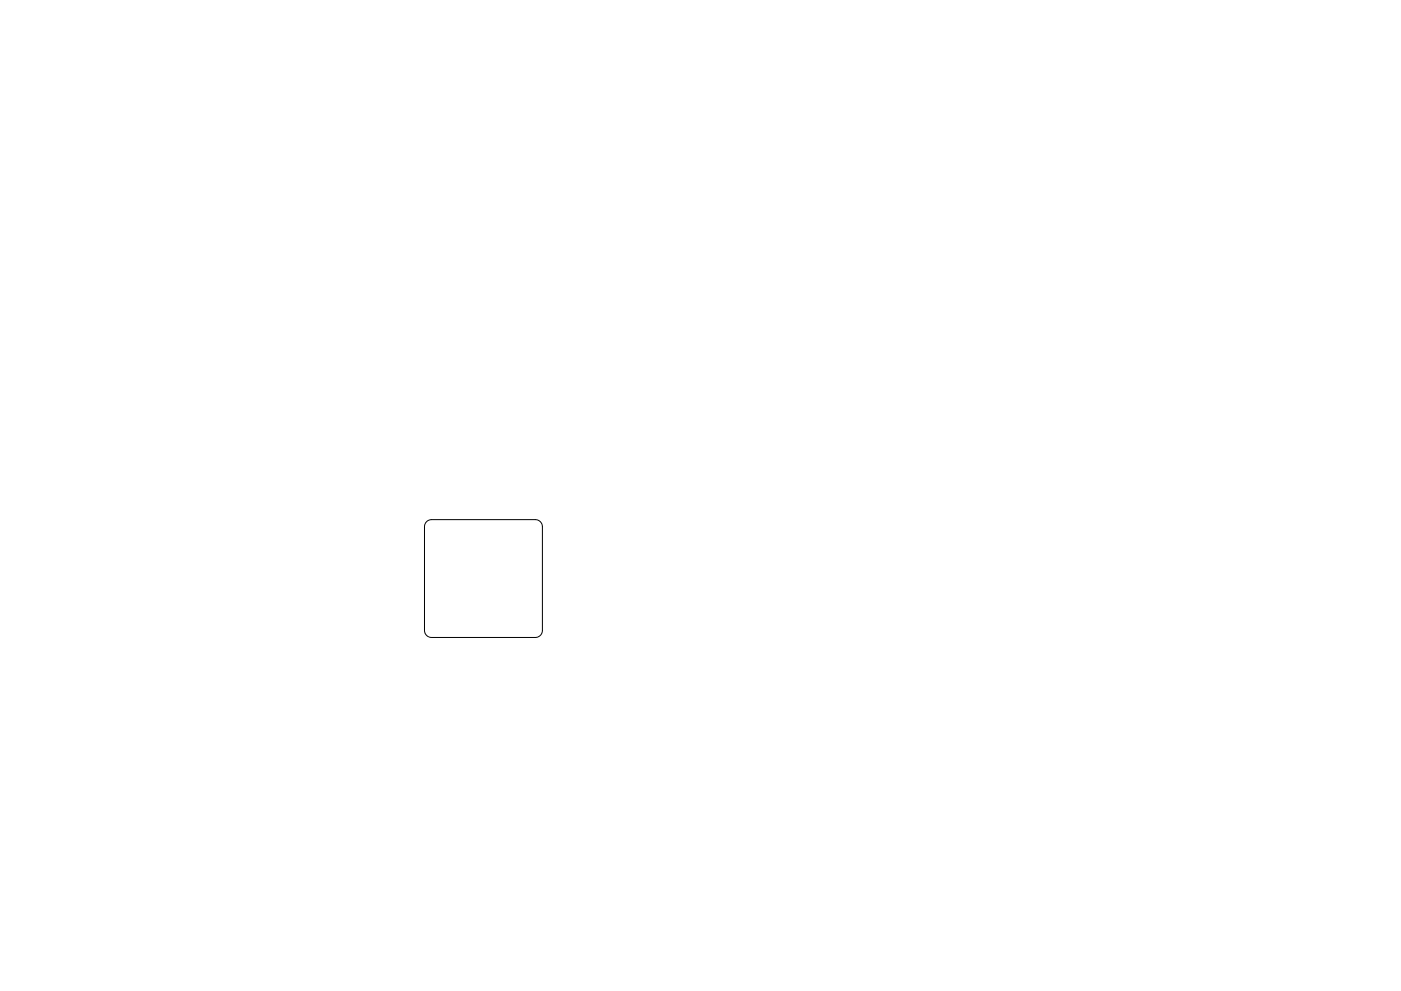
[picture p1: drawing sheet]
<svg xmlns="http://www.w3.org/2000/svg" width="297mm" height="210mm" viewBox="0 0 297 210" stroke-linecap="round" stroke-linejoin="round" font-family="sans-serif">
<path d="M90.4 110.7l.5-.3 .6-.2h22a1.5 1.5 0 0 1 1.5 1.5v22a1.5 1.5 0 0 1-1.5 1.5h-22a1.5 1.5 0 0 1-1.5-1.5v-22l.1-.6z" fill="none" stroke="#000" stroke-width=".21"/>
</svg>
